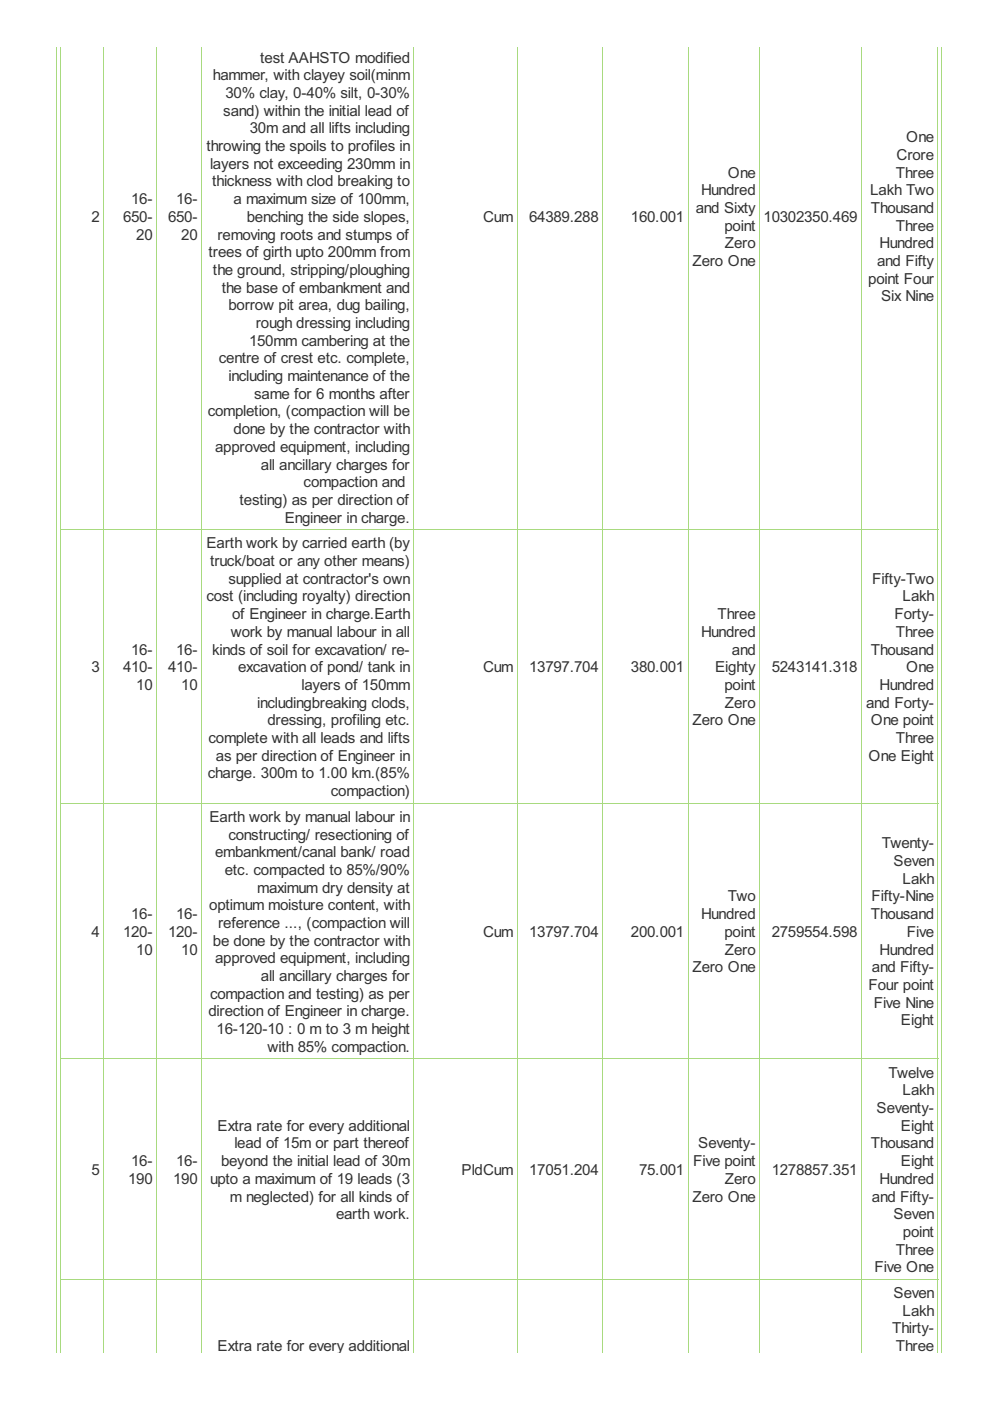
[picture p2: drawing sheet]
<svg xmlns="http://www.w3.org/2000/svg" width="210mm" height="297mm" viewBox="0 0 210 297" stroke-linecap="round" stroke-linejoin="round" font-family="sans-serif">
<defs><g id="words">
<g font-size="3.6" fill="#333">
<text x="45.2" y="17">hammer, with clayey soil(minm</text>
<text x="55.2" y="13.3">test AAHSTO modified</text>
<text x="47.8" y="20.8">30% clay, 0-40% silt, 0-30%</text>
<text x="47.3" y="24.5">sand) within the initial lead of</text>
<text x="53" y="28.3">30m and all lifts including</text>
<text x="43.7" y="32">throwing the spoils to profiles in</text>
<text x="44.5" y="35.8">layers not exceeding 230mm in</text>
<text x="190.1" y="33.9">Crore</text>
<text x="192.1" y="30.2">One</text>
<text x="45" y="39.5">thickness with clod breaking to</text>
<text x="148.7" y="41.4">Hundred</text>
<text x="154.3" y="37.7">One</text>
<text x="184.5" y="41.4">Lakh Two</text>
<text x="189.9" y="37.7">Three</text>
<text x="19.4" y="47">2</text>
<text x="26.1" y="47">650-</text>
<text x="27.8" y="43.3">16-</text>
<text x="35.6" y="47">650-</text>
<text x="37.3" y="43.3">16-</text>
<text x="49.5" y="43.3">a maximum size of 100mm,</text>
<text x="52.3" y="47">benching the side slopes,</text>
<text x="102.4" y="47">Cum</text>
<text x="112.2" y="47">64389.288</text>
<text x="133.8" y="47">160.001</text>
<text x="147.5" y="45.2">and Sixty</text>
<text x="161.9" y="47">10302350.469</text>
<text x="184.6" y="45.2">Thousand</text>
<text x="28.9" y="50.8">20</text>
<text x="38.4" y="50.8">20</text>
<text x="46.1" y="50.8">removing roots and stumps of</text>
<text x="153.6" y="48.9">point</text>
<text x="153.7" y="52.7">Zero</text>
<text x="186.5" y="52.7">Hundred</text>
<text x="189.9" y="48.9">Three</text>
<text x="44.2" y="54.5">trees of girth upto 200mm from</text>
<text x="45.2" y="58.3">the ground, stripping/ploughing</text>
<text x="146.8" y="56.4">Zero One</text>
<text x="186" y="56.4">and Fifty</text>
<text x="47" y="62">the base of embankment and</text>
<text x="48.4" y="65.8">borrow pit area, dug bailing,</text>
<text x="184.1" y="60.2">point Four</text>
<text x="186.8" y="63.9">Six Nine</text>
<text x="54.2" y="69.5">rough dressing including</text>
<text x="46.4" y="77">centre of crest etc. complete,</text>
<text x="52.8" y="73.3">150mm cambering at the</text>
<text x="48.4" y="80.8">including maintenance of the</text>
<text x="44.1" y="88.3">completion, (compaction will be</text>
<text x="53.9" y="84.5">same for 6 months after</text>
<text x="45.6" y="95.8">approved equipment, including</text>
<text x="49.5" y="92">done by the contractor with</text>
<text x="55.3" y="99.5">all ancillary charges for</text>
<text x="50.8" y="107">testing) as per direction of</text>
<text x="64.4" y="103.3">compaction and</text>
<text x="60.4" y="110.8">Engineer in charge.</text>
<text x="43.8" y="116.3">Earth work by carried earth (by</text>
<text x="44.5" y="120">truck/boat or any other means)</text>
<text x="48.4" y="123.8">supplied at contractor's own</text>
<text x="184.9" y="123.8">Fifty-Two</text>
<text x="43.7" y="127.5">cost (including royalty) direction</text>
<text x="49.2" y="131.3">of Engineer in charge.Earth</text>
<text x="152.1" y="131.3">Three</text>
<text x="189.6" y="131.3">Forty-</text>
<text x="191.3" y="127.5">Lakh</text>
<text x="48.9" y="135">work by manual labour in all</text>
<text x="148.7" y="135">Hundred</text>
<text x="189.9" y="135">Three</text>
<text x="19.4" y="142.5">3</text>
<text x="26.1" y="142.5">410-</text>
<text x="27.8" y="138.8">16-</text>
<text x="35.6" y="142.5">410-</text>
<text x="37.3" y="138.8">16-</text>
<text x="45" y="138.8">kinds of soil for excavation/ re-</text>
<text x="50.5" y="142.5">excavation of pond/ tank in</text>
<text x="102.4" y="142.5">Cum</text>
<text x="112.2" y="142.5">13797.704</text>
<text x="133.8" y="142.5">380.001</text>
<text x="151.6" y="142.5">Eighty</text>
<text x="155.2" y="138.8">and</text>
<text x="163.6" y="142.5">5243141.318</text>
<text x="184.6" y="138.8">Thousand</text>
<text x="192.1" y="142.5">One</text>
<text x="28.9" y="146.3">10</text>
<text x="38.4" y="146.3">10</text>
<text x="63.9" y="146.3">layers of 150mm</text>
<text x="153.6" y="146.3">point</text>
<text x="186.5" y="146.3">Hundred</text>
<text x="54.5" y="150">includingbreaking clods,</text>
<text x="56.7" y="153.8">dressing, profiling etc.</text>
<text x="146.8" y="153.8">Zero One</text>
<text x="153.7" y="150">Zero</text>
<text x="183.6" y="150">and Forty-</text>
<text x="184.6" y="153.8">One point</text>
<text x="44.2" y="157.5">complete with all leads and lifts</text>
<text x="45.8" y="161.3">as per direction of Engineer in</text>
<text x="184.2" y="161.3">One Eight</text>
<text x="189.9" y="157.5">Three</text>
<text x="44.1" y="165">charge. 300m to 1.00 km.(85%</text>
<text x="70.2" y="168.8">compaction)</text>
<text x="44.4" y="174.3">Earth work by manual labour in</text>
<text x="48.4" y="178">constructing/ resectioning of</text>
<text x="187" y="179.9">Twenty-</text>
<text x="45.6" y="181.8">embankment/canal bank/ road</text>
<text x="47.7" y="185.5">etc. compacted to 85%/90%</text>
<text x="189.5" y="183.6">Seven</text>
<text x="54.5" y="189.3">maximum dry density at</text>
<text x="154.3" y="191.1">Two</text>
<text x="184.8" y="191.1">Fifty-Nine</text>
<text x="191.3" y="187.4">Lakh</text>
<text x="27.8" y="194.9">16-</text>
<text x="37.3" y="194.9">16-</text>
<text x="44.4" y="193">optimum moisture content, with</text>
<text x="46.3" y="196.8">reference ..., (compaction will</text>
<text x="148.7" y="194.9">Hundred</text>
<text x="184.6" y="194.9">Thousand</text>
<text x="19.4" y="198.6">4</text>
<text x="26.1" y="198.6">120-</text>
<text x="28.9" y="202.4">10</text>
<text x="35.6" y="198.6">120-</text>
<text x="38.4" y="202.4">10</text>
<text x="45.2" y="200.5">be done by the contractor with</text>
<text x="102.4" y="198.6">Cum</text>
<text x="112.2" y="198.6">13797.704</text>
<text x="133.8" y="198.6">200.001</text>
<text x="153.6" y="198.6">point</text>
<text x="153.7" y="202.4">Zero</text>
<text x="163.6" y="198.6">2759554.598</text>
<text x="186.5" y="202.4">Hundred</text>
<text x="192.3" y="198.6">Five</text>
<text x="45.6" y="204.3">approved equipment, including</text>
<text x="55.3" y="208">all ancillary charges for</text>
<text x="146.8" y="206.1">Zero One</text>
<text x="184.2" y="209.9">Four point</text>
<text x="184.9" y="206.1">and Fifty-</text>
<text x="44.2" y="215.5">direction of Engineer in charge.</text>
<text x="44.5" y="211.8">compaction and testing) as per</text>
<text x="185.2" y="213.6">Five Nine</text>
<text x="45.9" y="219.3">16-120-10 : 0 m to 3 m height</text>
<text x="191" y="217.4">Eight</text>
<text x="56.7" y="223">with 85% compaction.</text>
<text x="188.4" y="228.5">Twelve</text>
<text x="191.3" y="232.2">Lakh</text>
<text x="46.1" y="239.7">Extra rate for every additional</text>
<text x="185.9" y="236">Seventy-</text>
<text x="191" y="239.7">Eight</text>
<text x="49.7" y="243.5">lead of 15m or part thereof</text>
<text x="148" y="243.5">Seventy-</text>
<text x="184.6" y="243.5">Thousand</text>
<text x="19.4" y="249.1">5</text>
<text x="27.2" y="251">190</text>
<text x="27.8" y="247.2">16-</text>
<text x="36.7" y="251">190</text>
<text x="37.3" y="247.2">16-</text>
<text x="44.5" y="251">upto a maximum of 19 leads (3</text>
<text x="46.9" y="247.2">beyond the initial lead of 30m</text>
<text x="97.9" y="249.1">PldCum</text>
<text x="112.2" y="249.1">17051.204</text>
<text x="135.5" y="249.1">75.001</text>
<text x="147" y="247.2">Five point</text>
<text x="153.7" y="251">Zero</text>
<text x="163.6" y="249.1">1278857.351</text>
<text x="186.5" y="251">Hundred</text>
<text x="191" y="247.2">Eight</text>
<text x="48.8" y="254.7">m neglected) for all kinds of</text>
<text x="146.8" y="254.7">Zero One</text>
<text x="184.9" y="254.7">and Fifty-</text>
<text x="71.3" y="258.5">earth work.</text>
<text x="189.5" y="258.5">Seven</text>
<text x="191.4" y="262.2">point</text>
<text x="185.4" y="269.7">Five One</text>
<text x="189.9" y="266">Three</text>
<text x="189.5" y="275.2">Seven</text>
<text x="191.3" y="279">Lakh</text>
<text x="46.1" y="286.5">Extra rate for every additional</text>
<text x="189.2" y="282.7">Thirty-</text>
<text x="189.9" y="286.5">Three</text>
</g>
</g></defs>
<g fill="none" stroke="#a8da7f" stroke-width=".21">
<path d="M11.9 9.9v276.9M12.9 9.9v276.9M21.9 9.9v276.9M33.2 9.9v276.9M42.7 9.9v276.9M87.7 9.9v276.9M109.6 9.9v276.9M127.8 9.9v276.9M145.9 9.9v276.9M161 9.9v276.9M182.6 9.9v276.9M198.9 9.9v276.9"/>
<path d="M199.7 9.9v276.9M12.8 112.3h186.1M12.8 170.3h186.1M12.8 224.5h186.1M12.8 271.2h186.1"/>
</g>
<use href="#words"/>
</svg>
